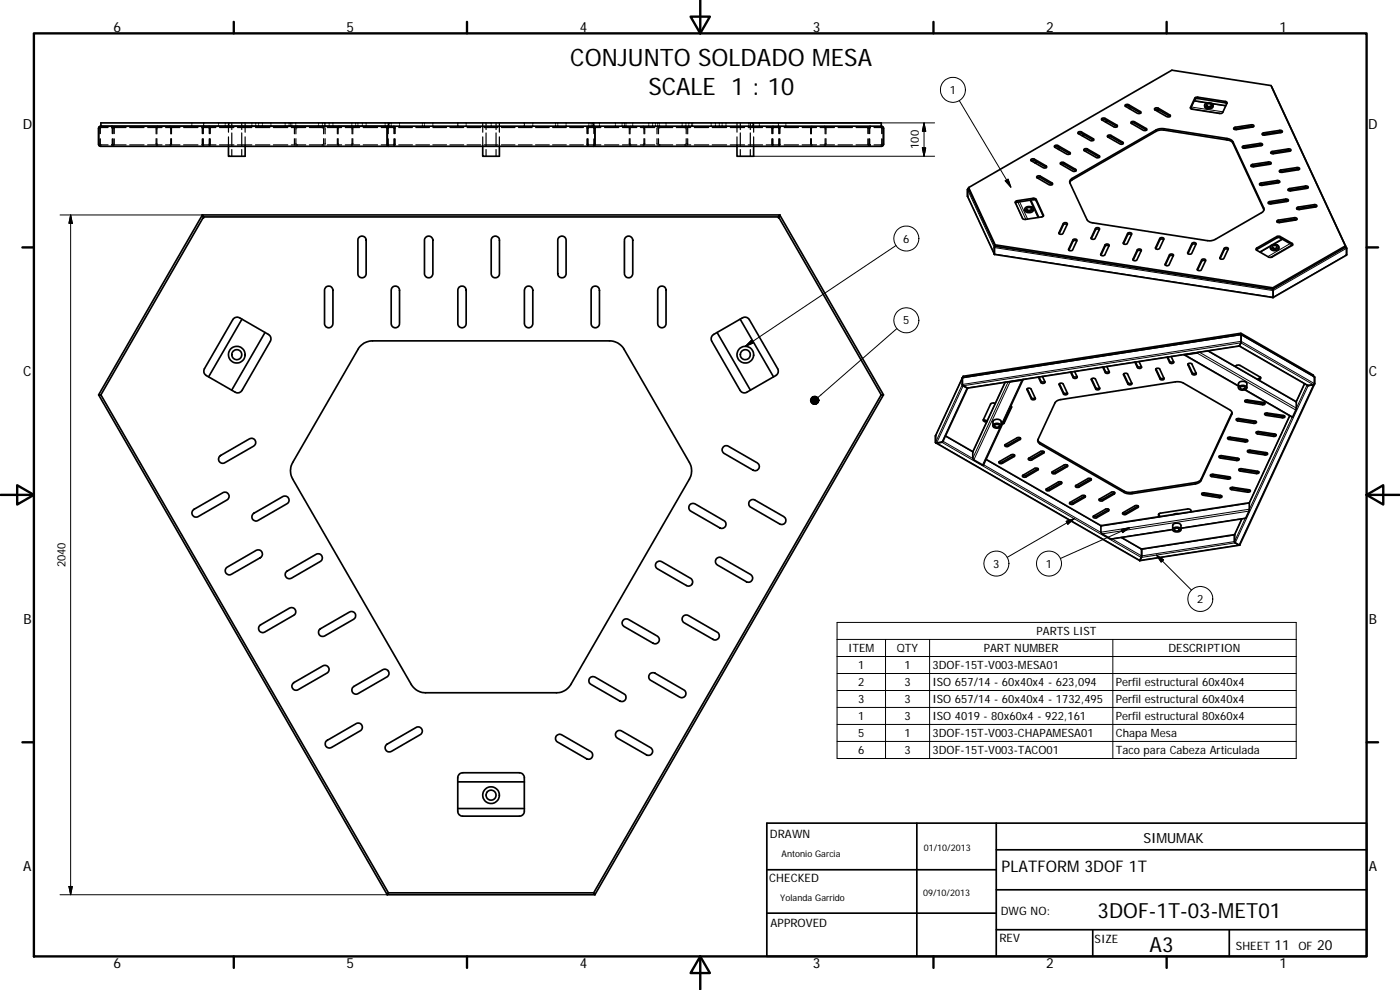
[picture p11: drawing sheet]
<svg xmlns="http://www.w3.org/2000/svg" width="420mm" height="297mm" viewBox="0 0 420 297" stroke-linecap="round" stroke-linejoin="round" font-family="sans-serif">
<defs><g id="words">
<g font-size="7.2">
<text x="171.2" y="19.8">CONJUNTO SOLDADO MESA</text>
<text x="194.6" y="28.4">SCALE 1 : 10</text>
</g>
<g font-size="6.3">
<text x="329.4" y="275.4">3DOF-1T-03-MET01</text>
<text x="345" y="285.6">A3</text>
</g>
<text font-size="4.8" x="300.6" y="261.7">PLATFORM 3DOF 1T</text>
<g font-size="4.2">
<text x="34" y="9.6">6</text>
<text x="104" y="9.6">5</text>
<text x="174" y="9.6">4</text>
<text x="244" y="9.6">3</text>
<text x="314" y="9.6">2</text>
<text x="384" y="9.6">1</text>
<text x="6.8" y="38.7">D</text>
<text x="410.6" y="38.7">D</text>
<text x="7" y="112.9">C</text>
<text x="410.8" y="112.9">C</text>
<text x="7" y="187.1">B</text>
<text x="410.8" y="187.1">B</text>
<text x="343.1" y="252.8">SIMUMAK</text>
<text x="7" y="261.3">A</text>
<text x="410.8" y="261.3">A</text>
<text x="382.5" y="285">11</text>
<text x="395.3" y="285">20</text>
<text x="34" y="290.4">6</text>
<text x="104" y="290.4">5</text>
<text x="174" y="290.4">4</text>
<text x="244" y="290.4">3</text>
<text x="314" y="290.4">2</text>
<text x="384" y="290.4">1</text>
</g>
<g font-size="3.5">
<text x="231.1" y="251.4">DRAWN</text>
<text x="230.9" y="264.6">CHECKED</text>
<text x="300.3" y="274.5">DWG NO:</text>
<text x="231.3" y="278.2">APPROVED</text>
<text x="299.9" y="282.6">REV</text>
<text x="328.5" y="283">SIZE</text>
<text x="370.9" y="285">SHEET</text>
<text x="389.7" y="285">OF</text>
</g>
<g font-size="3.4">
<text x="285" y="28.2">1</text>
<text x="275.7" y="44.7" transform="rotate(-90 275.7 44.7)">100</text>
<text x="271.1" y="72.9">6</text>
<text x="271.1" y="97.3">5</text>
<text x="19.6" y="170.2" transform="rotate(-90 19.6 170.2)">2040</text>
<text x="298.1" y="170.3">3</text>
<text x="313.9" y="170.3">1</text>
<text x="359.3" y="181">2</text>
<text x="311.1" y="190.6">PARTS LIST</text>
<text x="254.6" y="195.6">ITEM</text>
<text x="269.1" y="195.7">QTY</text>
<text x="295.2" y="195.6">PART NUMBER</text>
<text x="350.7" y="195.7">DESCRIPTION</text>
<text x="257.5" y="200.7">1</text>
<text x="271.4" y="200.7">1</text>
<text x="279.9" y="200.8">3DOF-15T-V003-MESA01</text>
<text x="257.5" y="205.9">2</text>
<text x="271.4" y="205.9">3</text>
<text x="279.9" y="205.9">ISO 657/14 - 60x40x4 - 623,094</text>
<text x="334.9" y="205.9">Perfil estructural 60x40x4</text>
<text x="257.5" y="211">3</text>
<text x="271.4" y="211">3</text>
<text x="279.9" y="211">ISO 657/14 - 60x40x4 - 1732,495</text>
<text x="334.9" y="211">Perfil estructural 60x40x4</text>
<text x="257.5" y="216.1">1</text>
<text x="257.5" y="221.1">5</text>
<text x="271.4" y="216.1">3</text>
<text x="271.4" y="221.2">1</text>
<text x="279.9" y="216.1">ISO 4019 - 80x60x4 - 922,161</text>
<text x="279.9" y="221.2">3DOF-15T-V003-CHAPAMESA01</text>
<text x="334.9" y="216.1">Perfil estructural 80x60x4</text>
<text x="334.9" y="221.2">Chapa Mesa</text>
<text x="257.5" y="226.3">6</text>
<text x="271.4" y="226.3">3</text>
<text x="279.9" y="226.3">3DOF-15T-V003-TACO01</text>
<text x="334.9" y="226.3">Taco para Cabeza Articulada</text>
</g>
<g font-size="2.7">
<text x="234.5" y="257.1">Antonio Garcia</text>
<text x="277.3" y="255.2">01/10/2013</text>
<text x="277" y="268.7">09/10/2013</text>
<text x="234.2" y="270.2">Yolanda Garrido</text>
</g>
</g></defs>
<g fill="none" stroke="#000" stroke-width=".36">
<path d="M30.1 38.4l-.1 1.7M32.4 38.3h-2.2M33.5 37.9l.3 .1M33.7 38.4v1.7M34.1 38.2l.1 1.9M37.8 38.3h-4.2M38.9 38.3h4.3M44.3 38.3h4.3M46.9 38.4v1.8M47.1 38.5v1.7M47.3 37.9l-.3 .2M47.3 38.3l-.1 .1"/>
<path d="M49.7 38.3h4.3M51 38.3l.2 .1M51 37.9l.3 .2M51.2 38.5v1.7M51.4 38.4l.1 1.8M55.1 38.3h4.3M57.6 36.9v.3M57.6 37.5v.4M60.5 38.3h4.3M60.8 38.2l-.1 1.9M61 38.4v1.7M61.1 37.5l-.2 .5"/>
<path d="M61.1 36.9v.3M61.1 38.3h-.1M61.1 37.5v.4M62.7 38.3h.1M62.7 37.9l.2 .1M62.8 38.4v1.7M63 38.2v1.9M65.6 36.9v.3M65.6 37.5v.4M65.9 38.3h4.3M67.6 36.9v.3M67.6 37.5v.4"/>
<path d="M68.6 36.9v2.8M68.8 36.9v.3M68.8 37.5v.4M69.6 36.9v2M69.6 39.9v4M71.3 38.3h4.3M72.5 36.9v2M72.5 39.9v4M73.6 36.9v2.8M75.6 36.9v.3M75.6 37.5v.4M76.7 38.3h4.3"/>
<path d="M76.7 36.9v.3M76.7 37.5v.4M77.6 36.9v.3M77.6 37.5v.4M78.7 36.9v.3M78.7 37.5v.4M81.3 36.9v.3M81.3 37.5v.4M82.1 38.3h4.3M85.6 36.9v.3M85.6 37.5v.4M86.8 36.9v.3"/>
<path d="M86.8 37.5v.4M87.2 36.9v.3M87.2 37.5v.4M87.4 38.3h4.3M87.6 36.9v.3M87.6 37.5v.4M88.5 38.2l-.1 2M88.8 36.9v.3M88.8 37.5v.4M88.9 38.5l-.1 1.7M89.3 38.3h-.2M89.3 37.9l-.5 .1"/>
<path d="M92.8 38.3h4.3M95.6 36.9v.3M95.6 37.5v.4M96.7 37.9l.4 .1M96.7 38.3h.2M96.8 36.9v.3M96.8 37.5v.4M97 38.5l.1 1.7M97.4 36.9v.3M97.4 37.5v.4M97.4 38.2l.2 2M97.6 36.9v.3"/>
<path d="M97.6 37.5v.4M98.2 38.3h4.3M98.8 36.9v.3M98.8 37.5v.4M99.9 36.9v.3M99.9 37.5v.4M101.3 38.4v1.8M101.5 38.5v1.7M101.7 38.3l-.1 .1M101.7 37.9l-.3 .2M103.6 38.3h4.3M105.4 37.9l.3 .2"/>
<path d="M105.4 38.3l.1 .1M105.6 36.9v.3M105.6 37.5v.4M105.6 38.5l.1 1.7M105.8 38.4l.1 1.8M106.7 36.9v.3M106.7 37.5v.4M107.4 36.9v.3M107.4 37.5v.4M108.7 36.9v.3M108.7 37.5v.4M109 38.3h4.3"/>
<path d="M109.9 36.9v.3M109.9 37.5v.4M114.4 38.3h4.2M115.6 36.9v.3M115.6 37.5v.4M116.5 38.4l-.1 1.7M116.6 38.3h-.1M116.7 36.9v.3M116.7 37.5v.4M117.4 36.9v.3M117.4 37.5v.4M118.2 37.9l.2 .1"/>
<path d="M118.2 38.3h.1M118.3 38.4v1.7M118.5 38.2v1.9M119.6 38.3h4.2M119.9 36.9v.3M119.9 37.5v.4M124.8 38.3h4.1M126.8 36.9v.3M126.8 37.5v.4M127.4 36.9v.3M127.4 37.5v.4M129.9 36.9v.3"/>
<path d="M129.9 37.5v.4M129.9 38.3h4.1M135 38.3h4.2M137.4 36.9v.3M137.4 37.5v.4M139.9 36.9v.3M139.9 37.5v.4M140.2 38.3h4.1M144.9 36.9v2.8M145.3 38.3h4.1M145.9 36.9v2M145.9 39.9v4"/>
<path d="M147.4 36.9v.3M147.4 37.5v.4M148.9 36.9v2M148.9 39.9v4M149.9 36.9v2.8M150.5 38.3h4M155.6 38.3h4.1M157.4 36.9v.3M157.4 37.5v.4M159.9 36.9v.3M159.9 37.5v.4M160.7 38.3h4.1"/>
<path d="M165.9 38.3h4.1M166.7 36.9v.3M166.7 37.5v.4M167.4 36.9v.3M167.4 37.5v.4M169.9 36.9v.3M169.9 37.5v.4M171 38.3h4.1M176.1 38.3h4.2M176.2 38.2v1.9M176.5 38.4l-.1 1.7M176.6 37.9l-.3 .1"/>
<path d="M176.6 38.3h-.1M176.7 36.9v.3M176.7 37.5v.4M177.4 36.9v.3M177.4 37.5v.4M177.9 36.9v.3M177.9 37.5v.4M178.2 38.3h.1M178.3 38.4v1.7M179.9 36.9v.3M179.9 37.5v.4M181.4 38.3h4.3"/>
<path d="M184.7 36.9v.3M184.7 37.5v.4M186.7 36.9v.3M186.7 37.5v.4M186.8 38.3h4.3M187.4 36.9v.3M187.4 37.5v.4M187.9 36.9v.3M187.9 37.5v.4M188.9 38.4v1.8M189.1 38.5v1.7M189.3 38.3l-.1 .1"/>
<path d="M189.3 37.9l-.3 .2M189.9 36.9v.3M189.9 37.5v.4M192.2 38.3h4.3M193 38.3l.2 .1M193 37.9l.3 .2M193.2 38.5l.1 1.7M193.4 38.4l.1 1.8M194.7 36.9v.3M194.7 37.5v.4M195.9 36.9v.3M195.9 37.5v.4"/>
<path d="M196.7 36.9v.3M196.7 37.5v.4M197.3 38.2l-.1 2M197.4 36.9v.3M197.4 37.5v.4M197.6 38.3h4.3M197.7 38.5l-.1 1.7M197.9 36.9v.3M197.9 37.5v.4M198.1 38.3h-.2M198.1 37.9l-.5 .1M199.9 36.9v.3"/>
<path d="M199.9 37.5v.4M203 38.3h4.3M204.7 36.9v.3M204.7 37.5v.4M205.5 37.9l.4 .1M205.5 38.3h.2M205.9 36.9v.3M205.9 37.5v.4M205.9 38.5v1.7M206.3 38.2l.1 2M206.7 36.9v.3M206.7 37.5v.4"/>
<path d="M207.6 36.9v.3M207.6 37.5v.4M207.9 36.9v.3M207.9 37.5v.4M208.4 38.3h4.3M213.4 36.9v.3M213.4 37.5v.4M213.8 38.3h4.3M214.7 36.9v.3M214.7 37.5v.4M215.9 36.9v.3M215.9 37.5v.4"/>
<path d="M216.7 36.9v.3M216.7 37.5v.4M217.9 36.9v.3M217.9 37.5v.4M219.2 38.3h4.3M221.2 36.9v2.8M222.2 36.9v2M222.2 39.9v4M224.5 38.3h4.4M224.7 36.9v.3M224.7 37.5v.4M225.2 36.9v2"/>
<path d="M225.2 39.9v4M225.9 36.9v.3M225.9 37.5v.4M226.2 36.9v2.8M227.9 36.9v.3M227.9 37.5v.4M229.9 38.3h4.4M231.7 38.2v1.9M231.9 38.4v1.7M232 38.3h.1M232 37.9l-.2 .1M233.6 37.5l.3 .5"/>
<path d="M233.6 36.9v.3M233.6 38.3h.1M233.8 38.4v1.7M233.9 38.2l.1 1.9M235.3 38.3h4.3M235.8 36.9v.3M235.8 37.5v.4M240.7 38.3h4.4M243.3 38.4v1.8M243.5 38.5v1.7M243.7 37.9l-.3 .2M243.7 38.3l-.1 .1"/>
<path d="M246.1 38.3h4.3M247.4 37.9l.3 .2M247.4 38.3l.2 .1M247.6 38.5v1.7M247.9 38.4v1.8M251.5 38.3h4.3M256.9 38.3h4.3M260.6 38.2l-.1 1.9M261 38.4v1.7M261.2 37.9l-.3 .1M261.2 38.3h-.1M262.3 38.3h2.3"/>
<path d="M264.6 38.4l.1 1.7M30 41.7l.1 1.7M30.2 43.5h2.2M33.6 43.5h4.2M33.7 41.7v1.7M33.8 43.8l-.3 .1M34.2 41.7l-.1 1.9M38.9 43.5h4.3M44.3 43.5h4.3M46.9 41.6v1.8M47 43.7l.3 .2M47.1 41.6v1.7"/>
<path d="M47.2 43.4l.1 .1M49.7 43.5h4.3M51.2 43.4l-.2 .1M51.2 41.6v1.7M51.3 43.7l-.3 .2M51.5 41.6l-.1 1.8M55.1 43.5h4.3M60.5 43.5h4.3M60.7 41.7l.1 1.8M60.9 43.8l.2 .1M61 41.7v1.6M61 43.4l.1 .1"/>
<path d="M62.8 43.4l-.1 .1M62.8 41.7v1.6M62.9 43.8l-.2 .1M63 41.7v1.8M65.9 43.5h4.3M68.6 41.1v2.8M69.6 44.9v2M71.3 43.5h4.3M72.5 44.9v2M73.6 41.1v2.8M76.7 43.5h4.3M82.1 43.5h4.3"/>
<path d="M87.4 43.5h4.3M88.4 41.6l.1 1.9M88.8 41.6l.1 1.7M88.8 43.8l.5 .1M89.1 43.4l.2 .1M92.8 43.5h4.3M96.9 43.4l-.2 .1M97.1 43.8l-.4 .1M97.1 41.6l-.1 1.7M97.6 41.6l-.2 1.9M98.2 43.5h4.3M101.3 41.6v1.8"/>
<path d="M101.4 43.7l.3 .2M101.5 41.6v1.7M101.6 43.4l.1 .1M103.6 43.5h4.3M105.5 43.4l-.1 .1M105.7 41.6l-.1 1.7M105.7 43.7l-.3 .2M105.9 41.6l-.1 1.8M109 43.5h4.3M114.4 43.5h4.2M116.4 41.7l.1 1.6M116.5 43.4l.1 .1"/>
<path d="M118.2 43.4v.1M118.3 41.7v1.6M118.4 43.8l-.2 .1M118.5 41.7v1.8M119.6 43.5h4.2M124.8 43.5h4.1M129.9 43.5h4.1M135 43.5h4.2M140.2 43.5h4.1M144.9 41.1v2.8M145.3 43.5h4.1M145.9 44.9v2"/>
<path d="M148.9 44.9v2M149.9 41.1v2.8M150.5 43.5h4M155.6 43.5h4.1M160.7 43.5h4.1M165.9 43.5h4.1M171 43.5h4.1M176.1 43.5h4.2M176.2 41.7v1.8M176.3 43.8l.3 .1M176.4 41.7l.1 1.6M176.5 43.4l.1 .1"/>
<path d="M178.3 43.4l-.1 .1M178.3 41.7v1.6M181.4 43.5h4.3M186.8 43.5h4.3M188.9 41.6v1.8M189 43.7l.3 .2M189.1 41.6v1.7M189.2 43.4l.1 .1M192.2 43.5h4.3M193.2 43.4l-.2 .1M193.3 41.6l-.1 1.7M193.3 43.7l-.3 .2"/>
<path d="M193.5 41.6l-.1 1.8M197.2 41.6l.1 1.9M197.6 43.5h4.3M197.6 41.6l.1 1.7M197.6 43.8l.5 .1M197.9 43.4l.2 .1M203 43.5h4.3M205.7 43.4l-.2 .1M205.9 43.8l-.4 .1M205.9 41.6v1.7M206.4 41.6l-.1 1.9M208.4 43.5h4.3"/>
<path d="M213.8 43.5h4.3M219.2 43.5h4.3M221.2 41.1v2.8M222.2 44.9v2M224.5 43.5h4.4M225.2 44.9v2M226.2 41.1v2.8M229.9 43.5h4.4M231.7 41.7v1.8M231.8 43.8l.2 .1M231.9 41.7v1.6M232 43.4v.1"/>
<path d="M233.7 43.4l-.1 .1M233.8 41.7v1.6M233.9 43.8l-.3 .1M234 41.7l-.1 1.8M235.3 43.5h4.3M240.7 43.5h4.4M243.3 41.6v1.8M243.4 43.7l.3 .2M243.5 41.6v1.7M243.6 43.4l.1 .1M246.1 43.5h4.3M247.6 43.4l-.2 .1"/>
<path d="M247.6 41.6v1.7M247.7 43.7l-.3 .2M247.9 41.6v1.8M251.5 43.5h4.3M256.9 43.5h4.3M260.5 41.7l.1 1.9M260.9 43.8l.3 .1M261 41.7v1.7M261.1 43.5h.1M264.6 43.5h-2.3M264.7 41.7l-.1 1.7"/>
</g>
<g fill="none" stroke="#000" stroke-width=".51">
<path d="M29.8 38.1l.5-.2h234.2l.4 .2 .2 .4v4.8l-.2 .4-.4 .2h-234.2l-.5-.2-.2-.4v-4.8zM116.6 36.9h-86.3v1h86.3M116.6 37.9l-.4 .6v4.9l.4 .5M178.2 36.9h86.3v1M178.2 36.9v1l.3 .6v4.8l-.3 .6M178.2 36.9h-61.6v1M323.6 39.6l.8-.1 3.7 2.1a.36 .36 0 0 1 .1 .5 .36 .36 0 0 1-.5 .1l-4-2.1zM330.7 36l.9-.1 3.6 2.1M330.7 35.6l.9-.1 3.6 2a.47 .47 0 0 1-.1 .7 .47 .47 0 0 1-.7-.1l-3.6-2.1-.2-.2zM332.3 36.3l-.5 .4M337.7 31.5l1-.1 3.6 2.1a.57 .57 0 0 1-.3 .6 .57 .57 0 0 1-.7-.1l-3.5-2.1zM337.7 31.9l1-.1 3.6 2.1"/>
<path d="M339.4 32.3l-.5 .3M339.5 36.6l.8-.1 3.8 2.2a.57 .57 0 0 1-.3 .5 .57 .57 0 0 1-.7-.1l-3.6-2.1zM339.5 37l.8-.1 3.8 2.1M346.5 32.6l.4-.2h.6l3.6 2.1a.46 .46 0 0 1-.1 .6 .46 .46 0 0 1-.7 0l-3.6-2.1zM346.6 32.9l.8-.1 3.7 2.1M346.6 32.9l1.5 .2M358.4 30.2l4 .7M358.6 29.4l.7-.3 8.6 1.4 .3 .3-1.2 2.9-.4 .3-9-1.3-.4-.3zM361.5 31.5a1.34 1.34 0 0 0 .9 1.2 1.34 1.34 0 0 0 1.4-.3l.2-.9M361.7 31.2a1.48 1.48 0 0 1 2.3 .4 1.47 1.47 0 0 1-2.5-.1zM362.1 31.4l.1-.1a.72 .72 0 0 1 .8-.2 .72 .72 0 0 1 .4 .6 .79 .79 0 0 1-.8 .3 .79 .79 0 0 1-.5-.6zM363.7 31.1l4.2 .6"/>
<path d="M368.2 31.1l-.5-.3-8.8-1.2-.3 .3-1.3 2.6M370.3 38.4l5.2-1a.41 .41 0 0 1 .6 .1 .41 .41 0 0 1 0 .5l-5.1 .9a.48 .48 0 0 1-.5 0 .48 .48 0 0 1-.2-.5zM376.2 38l-.7-.2-5.1 .9M381.6 26.1h.1M384.7 39.6l-.6-.1-5.2 .9M68.6 43.9v3h5v-3M144.9 43.9v3h5v-3M221.2 43.9v3h5v-3M290.7 56.7l-.3 .2v2l8 17.4M290.7 56.6l-.3 .1M290.7 56.3l8 17.2M290.7 56.3l61-35.2 29.8 4.6 22.6 48.7"/>
<path d="M290.7 56.3v.4M290.7 56.7l8 17.2M309.5 47.8h.9l3.6 2a.48 .48 0 0 1-.1 .7 .48 .48 0 0 1-.7-.1l-3.8-2.2zM309.5 48.2h.9l3.6 2.1M311.1 48.6l-.5 .3M311.2 53.3h1l3.6 2.1M311.2 52.9h1l3.6 2.1a.57 .57 0 0 1-.3 .6 .57 .57 0 0 1-.7-.2l-3.5-2-.2-.3zM316.5 43.8l.8-.2 3.8 2.2a.57 .57 0 0 1-.3 .6 .57 .57 0 0 1-.7-.2l-3.5-2zM316.5 44.2l.5-.2 .5 .1 3.6 2.1M318.2 44.5l-.5 .3M318.3 48.8h.9l3.7 2.1a.57 .57 0 0 1-.3 .6 .57 .57 0 0 1-.7-.2l-3.6-2.1zM318.3 49.2h.9l3.7 2.1"/>
<path d="M321 54.8l.8-.8 25.1-14.6 1.3-.4h1.1l19.3 3 1.1 .6 9.6 20.4M321.3 53.9l25.6-14.9 1-.3 1.4-.1 19 3 1.2 .4 .5 .6 9.4 20.3-.8 .9-13.9 8-1.3 .4-35.8-5.4-1.1-.5-.3-.5-5.1-10.9-.1-.4zM323.6 40l.8-.1 3.8 2.2M325.3 44.8l.9-.2 3.7 2.1a.47 .47 0 0 1-.1 .7 .47 .47 0 0 1-.7-.1l-3.7-2.1zM325.3 40.4l-.5 .3M325.4 45.2l.9-.1 3.6 2.1M332.4 41.1l1-.1 3.6 2.1M332.5 40.6h.8l3.6 2.1a.46 .46 0 0 1 0 .6 .46 .46 0 0 1-.7-.1l-3.7-2.1-.2-.2zM372.9 43.9l5.2-.9a.43 .43 0 0 1 .6 0 .43 .43 0 0 1 0 .6l-5.1 .8a.46 .46 0 0 1-.5 0 .46 .46 0 0 1-.2-.5zM375.5 49.5l5.2-.9a.42 .42 0 0 1 .7 .1 .42 .42 0 0 1-.4 .6l-4.8 .7a.5 .5 0 0 1-.5 0 .5 .5 0 0 1-.2-.5zM378 55.1l5.3-.9a.44 .44 0 0 1 .6 0 .44 .44 0 0 1 0 .6l-5.1 .8a.49 .49 0 0 1-.5 0 .49 .49 0 0 1-.3-.5zM378.8 43.6l-.7-.2-5.2 .9"/>
<path d="M378.9 40l5.2-.9a.43 .43 0 0 1 .5 0 .43 .43 0 0 1 .1 .6l-5.2 .8a.45 .45 0 0 1-.5 0 .45 .45 0 0 1-.1-.5zM381.4 49.1l-.7-.1-5.2 .9M381.4 45.6l5.3-.9a.42 .42 0 0 1 .5 0 .42 .42 0 0 1 .1 .6l-5.1 .8a.48 .48 0 0 1-.6 0 .48 .48 0 0 1-.2-.5zM384 54.7l-.5-.2-5.4 1M384 51.2l5.3-.9a.41 .41 0 0 1 .5 0 .41 .41 0 0 1 .1 .5l-5.2 .9a.48 .48 0 0 1-.5 0 .48 .48 0 0 1-.2-.5zM386.7 56.7l5.1-.9a.45 .45 0 0 1 .6 0 .45 .45 0 0 1 .1 .6l-5.2 .9a.44 .44 0 0 1-.5-.1 .44 .44 0 0 1-.1-.5zM387.3 45.2l-.6-.1-5.2 .9M389.9 50.8l-.6-.1-5.2 .9M392.5 56.4l-.7-.2-5.2 .9M60.7 64.5l.4 .6zM60.7 64.5l-31.1 54h.7h-.7l86.6 150 .4-.6M60.7 64.5h173.3"/>
<path d="M107.6 71.4a1.26 1.26 0 0 1 1.4-.5 1.26 1.26 0 0 1 .9 1.2v10a1.24 1.24 0 0 1-1.3 1.2 1.24 1.24 0 0 1-1.2-1.2v-10zM127.6 71.4a1.26 1.26 0 0 1 1.4-.5 1.26 1.26 0 0 1 .9 1.2v10a1.26 1.26 0 0 1-1.2 1.2 1.26 1.26 0 0 1-1.3-1.2v-10zM147.8 71.2a1.24 1.24 0 0 1 1.3-.3 1.24 1.24 0 0 1 .8 1.2v10a1.24 1.24 0 0 1-1.2 1.2 1.24 1.24 0 0 1-1.3-1.2v-10zM167.8 71.2a1.26 1.26 0 0 1 1.3-.2 1.26 1.26 0 0 1 .8 1.1v10a1.25 1.25 0 0 1-1.3 1.2 1.25 1.25 0 0 1-1.2-1.2v-10zM187.8 71.2a1.24 1.24 0 0 1 1.4-.3 1.24 1.24 0 0 1 .7 1.2v10a1.25 1.25 0 0 1-1.3 1.2 1.25 1.25 0 0 1-1.2-1.2v-10zM234 64.5l31.1 54h-.6h.6l-86.6 150-.3-.6M234 64.5l-.4 .6zM298.7 73.9l-.3 .4 .1 2 83.5 13M298.7 73.5l83.3 12.9M298.7 73.5v.4M298.7 73.9l83.3 12.9M304.7 60.9l5.9-.9 .4 .2 2.1 4.7"/>
<path d="M304.8 60.5l5.3-1 .7 .1 2.3 5.2-.5 .3-5 .7-.5-.1-2.4-5zM307.6 62.7a1.33 1.33 0 0 0 .8 1.1 1.33 1.33 0 0 0 1.4-.3l.3-.8M307.7 62.4a1.52 1.52 0 0 1 2.4 .3 1.4 1.4 0 0 1-1.3 .7 1.4 1.4 0 0 1-1.2-.9zM308.2 62.5a.66 .66 0 0 1 .8-.3 .66 .66 0 0 1 .4 .8 .69 .69 0 0 1-.8 .2 .69 .69 0 0 1-.4-.7zM309.3 60l2.5 5.2M319.2 67l.1-.1a.64 .64 0 0 1 1 .3l-1.5 3a.67 .67 0 0 1-1-.4zM320.2 67.4a.84 .84 0 0 0-1.1 .1l-1.2 2.6M322.1 71.9l.2-.1a.58 .58 0 0 1 .9 .4l-1.5 3a.66 .66 0 0 1-1-.4zM323.1 72.3a.84 .84 0 0 0-1.1 .1l-1.2 2.7M328.8 68.5l.3-.2a.57 .57 0 0 1 .9 .4l-1.5 3a.64 .64 0 0 1-1-.3zM329.9 68.9l-.4-.2-.7 .2-1.3 2.7M331.6 73.5l.1-.1a.67 .67 0 0 1 1.2 .3l-1.5 2.9a.64 .64 0 0 1-1-.3z"/>
<path d="M332.8 73.8l-.5-.2-.6 .2-1.3 2.8M338.4 70l.4-.2a.57 .57 0 0 1 .8 .5l-1.5 2.9a.63 .63 0 0 1-1-.4zM339.6 70.4l-.5-.2-.6 .2-1.3 2.7M341.4 74.9l.1-.1a.64 .64 0 0 1 1 .4l-1.3 2.8a.65 .65 0 0 1-.7 .3 .65 .65 0 0 1-.5-.5zM342.5 75.3a.84 .84 0 0 0-1.2 .1l-1.2 2.6M348.2 71.4h.1a.67 .67 0 0 1 1 .3l-1.3 2.8-.3 .2a.59 .59 0 0 1-.9-.4zM349.2 71.9l-.6-.2-.5 .2-1.2 2.7M351.1 76.4v-.1a.65 .65 0 0 1 1.1 .3l-1.3 2.8a.66 .66 0 0 1-.7 .3 .66 .66 0 0 1-.5-.4zM352.1 76.8a.84 .84 0 0 0-1.1 .1l-1.3 2.6M357.8 72.9h.1a.64 .64 0 0 1 1.1 .3l-1.3 2.8-.4 .2a.59 .59 0 0 1-.9-.4zM358.9 73.3a.84 .84 0 0 0-1.2 .1l-1.2 2.7M360.8 77.8l.2-.1a.61 .61 0 0 1 .9 .4l-1.4 2.8-.3 .3a.57 .57 0 0 1-.9-.4z"/>
<path d="M361.8 78.3l-.5-.2-.6 .2-1.3 2.7M367.5 74.4l.2-.1a.56 .56 0 0 1 .9 .4l-1.5 3a.68 .68 0 0 1-1-.4zM368.5 74.8a.84 .84 0 0 0-1.1 .2l-1.2 2.6M377 74.5l6.5-3.6h.6l3.9 2.4-.2 .3-6.4 3.6h-.6l-3.6-2.1zM380.7 60.7l5.2-1a.44 .44 0 0 1 .5 .1 .44 .44 0 0 1 .1 .5l-5.1 .9a.48 .48 0 0 1-.6 0 .48 .48 0 0 1-.1-.5zM381.3 74.1a1.33 1.33 0 0 0 .8 1.1 1.33 1.33 0 0 0 1.4-.3l.3-.8M381.5 73.7a1.44 1.44 0 0 1 2.3 .4 1.47 1.47 0 0 1-2.5 0zM381.8 74a.76 .76 0 0 1 .8-.4 .76 .76 0 0 1 .6 .7 .8 .8 0 0 1-.8 .2 .8 .8 0 0 1-.6-.5zM383.2 66.3l5.3-1a.42 .42 0 0 1 .7 .1 .42 .42 0 0 1-.4 .6l-4.8 .8a.49 .49 0 0 1-.6 0 .49 .49 0 0 1-.2-.5zM384.8 71.7l-6.7 3.9M386.6 60.3l-.7-.2-5.2 .9M387.9 73.5l-3.8-2.2h-.8l-6.3 3.7"/>
<path d="M389.2 65.8l-.7-.1-5.2 .9M389.2 62.4l5.2-1a.42 .42 0 0 1 .7 .1 .42 .42 0 0 1-.4 .6l-4.8 .8a.5 .5 0 0 1-.5-.1 .5 .5 0 0 1-.2-.4zM395.1 62l-.5-.2-5.4 .9M403.8 74.2l.3 .3-.1 2.1-21.9 12.7M403.8 74.2l-21.8 12.6M403.8 74.2v-.4l-21.8 12.6v.4M70 95.7l1-.5 .9 .2 8.7 5a1.51 1.51 0 0 1 .5 2l-8.5 14.7a1.48 1.48 0 0 1-2 .6l-8.7-5a1.49 1.49 0 0 1-.5-2.1zM72.6 95.8l-10 17.3M79.5 99.8l-10 17.3M97.8 86.1a1.27 1.27 0 0 1 1.4-.2 1.27 1.27 0 0 1 .7 1.2v10a1.26 1.26 0 0 1-1.2 1.2 1.26 1.26 0 0 1-1.3-1.2v-10zM117.8 86.1a1.25 1.25 0 0 1 1.4-.2 1.25 1.25 0 0 1 .7 1.2v10a1.25 1.25 0 0 1-1.3 1.2 1.25 1.25 0 0 1-1.2-1.2v-10zM137.8 86.1a1.26 1.26 0 0 1 1.4-.2 1.26 1.26 0 0 1 .7 1.2v10a1.25 1.25 0 0 1-1.2 1.2 1.25 1.25 0 0 1-1.3-1.2v-10z"/>
<path d="M157.8 86.1a1.25 1.25 0 0 1 1.4-.2 1.25 1.25 0 0 1 .7 1.2v10a1.26 1.26 0 0 1-1.3 1.2 1.26 1.26 0 0 1-1.2-1.2v-10zM177.8 86.1a1.26 1.26 0 0 1 1.4-.2 1.26 1.26 0 0 1 .7 1.2v10a1.25 1.25 0 0 1-1.2 1.2 1.25 1.25 0 0 1-1.3-1.2v-10zM197.8 86.1a1.25 1.25 0 0 1 1.4-.2 1.25 1.25 0 0 1 .7 1.2v10a1.25 1.25 0 0 1-1.3 1.2 1.25 1.25 0 0 1-1.2-1.2v-10zM215.2 99.8l10 17.3M222.1 95.8l10 17.3M372.4 100l-83.3 12.9M382 86.8v2.5M108.1 103.9a5.2 5.2 0 0 1 3.7-1.6h71.2a4.9 4.9 0 0 1 4.3 2.5l19.6 33.9a5 5 0 0 1 0 5.1l-35.6 61.6a4.9 4.9 0 0 1-4.3 2.5h-39.2a4.9 4.9 0 0 1-4.4-2.5l-35.5-61.6a5 5 0 0 1 0-5.1zM213.9 100.5l8.9-5.1a1.56 1.56 0 0 1 2.1 .5l8.5 14.7a1.49 1.49 0 0 1-.6 2.1l-8.6 5a1.48 1.48 0 0 1-2.1-.6l-8.5-14.7-.1-1.1zM289.1 112.9l-8.3 17.8v2l.2 .2 2-.4 7.4-16.1M289.1 112.9v.3M307 113.9l-4.2 .6"/>
<path d="M307.1 113.9l-12.1 25.7-2.9-1.8-.2-2.2 9.8-20.9M308.3 116.6l1.3 2.8 .4 .1 .7-.1M308.3 116.6l.6-.1 .4 .1 1.4 2.9a.66 .66 0 0 1-.5 .5 .66 .66 0 0 1-.7-.3l-1.3-2.8zM311.8 113.1l.8 1.5 .9-.2M312.9 113l.7 1.6a.7 .7 0 0 1-.5 .5 .7 .7 0 0 1-.7-.3l-.8-1.6M317.9 115.1l1.3 2.8 .7 .1 .4-.1M318 115.1l.6-.1 .4 .1 1.4 2.9a.68 .68 0 0 1-1.2 .2l-1.3-2.8zM321.5 111.6l.6 1.3a.84 .84 0 0 0 1.1 0M322.5 111.5l.8 1.6a.67 .67 0 0 1-.6 .5 .67 .67 0 0 1-.6-.3l-.8-1.6M327.5 113.7l.6-.2 .6 .2 1.3 2.8a.67 .67 0 0 1-.5 .5 .67 .67 0 0 1-.7-.3zM327.6 113.6l1.3 2.8 .6 .2 .5-.2M331.1 110.1l.6 1.3a.84 .84 0 0 0 1.2 0"/>
<path d="M332.2 110l.7 1.6a.68 .68 0 0 1-.5 .5 .68 .68 0 0 1-.7-.3l-.7-1.6M337.2 112.2l.5-.2 .6 .1 1.4 2.9a.67 .67 0 0 1-.6 .5 .67 .67 0 0 1-.6-.3zM337.3 112.2l1.2 2.6a.84 .84 0 0 0 1.1 .1M340.8 108.6l.6 1.4 .7 .1 .4-.1M341.8 108.5l.8 1.6a.68 .68 0 0 1-.6 .5 .68 .68 0 0 1-.6-.3l-.8-1.7M346.9 110.7l1.3 2.6a.84 .84 0 0 0 1.1 .1M346.9 110.6l.7-.1 .5 .2 1.2 2.8a.65 .65 0 0 1-.5 .5 .65 .65 0 0 1-.6-.3l-1.4-2.9zM350.5 107.1l.6 1.4 .5 .1 .6-.1M351.5 107l.7 1.6a.68 .68 0 0 1-.5 .5 .68 .68 0 0 1-.7-.3l-.7-1.6M356.6 109.2l1.2 2.6a.84 .84 0 0 0 1.2 .1M356.6 109.1l.6-.1 .5 .2 1.3 2.8a.67 .67 0 0 1-.5 .5 .67 .67 0 0 1-.7-.3l-1.3-2.9zM359.6 105.7l-4.3 .7 16.4 9.4"/>
<path d="M362.6 105.3l26.4 15.2v2.2l-1.1 2.4-14.3-8.1M370.7 109.9l.7-.4 .8 .1 6.1 3.6 .1 .3-.7 .5M371.7 116.4v-1.3a1.46 1.46 0 0 1 2.5 0v1.3M371.9 116a1.53 1.53 0 0 1 2.3 .4 1.41 1.41 0 0 1-2.5-.2zM371.9 103.8l20.5 11.8 2-.3 .1-2.1M372.2 116.2l.1-.1a.8 .8 0 0 1 1.4 .4 .8 .8 0 0 1-.8 .3 .8 .8 0 0 1-.7-.6zM372.4 100.4v-.4l21.8 12.6v.3M372.5 100.4l-83.6 12.9-.1 2.1 .3 .3 1.3 .8 81.5-12.7M372.5 100.4l21.9 12.6M372.5 100.4v2.1l-.6 1.3M378.3 113.2l-.9 .6M391.5 115.1l-2.5 5.4"/>
<path d="M394.4 113l.1 .2M394.5 115.2l-22.5 48.4-1.5-.9v-2.2l2.2-4.8M66 136.8l8.9-5.1a1.26 1.26 0 0 1 1.7 .4 1.26 1.26 0 0 1-.5 1.8l-8.6 4.9a1.25 1.25 0 0 1-1.7-.3 1.25 1.25 0 0 1 .2-1.7zM217.1 134l.5-.2h.8l8.9 5.1a1.27 1.27 0 0 1 .4 1.7 1.27 1.27 0 0 1-1.7 .5l-8.7-5a1.23 1.23 0 0 1-.2-2.1zM280.9 132.9l61.1 35.3M283.8 130.8l8.2 4.7M295.1 125.9l1.2 .3M295.9 137.8l34.5 19.9M298 127.8v-1.3a1.42 1.42 0 0 1 2.5 0v1.3M298.2 127.4a1.51 1.51 0 0 1 2.3 .4 1.4 1.4 0 0 1-2.5-.1zM298.5 127.6a.74 .74 0 0 1 .9-.3 .74 .74 0 0 1 .5 .7 .77 .77 0 0 1-.8 .2 .77 .77 0 0 1-.6-.6zM298.7 121l-.9-.1-.5 .3-2.2 4.8 .2 .4 .8 .2"/>
<path d="M299.8 138.6l3.7-2.1a.51 .51 0 0 1 .7-.2 .51 .51 0 0 1 .2 .7l-3.7 2.1a.53 .53 0 0 1-.6 0 .53 .53 0 0 1-.3-.5zM301.6 133.5l3.7-2.1a.5 .5 0 0 1 .6-.2 .5 .5 0 0 1 .2 .7l-3.5 2a.58 .58 0 0 1-.7 .1 .58 .58 0 0 1-.3-.5zM303.4 121.8l.2 .4-2.2 4.7-.6 .4M303.5 121.9l-2.1 4.6-.3 .3M304.5 136.5l-3.7 2.1h-.9M306.2 131.4l-3.7 2.2-.8-.1M308.7 137.6l3.8-2.2a.46 .46 0 0 1 .6-.1 .46 .46 0 0 1 .1 .6l-3.7 2.1a.53 .53 0 0 1-.6 .1 .53 .53 0 0 1-.2-.5zM313.2 135.5l-3.5 2.1-1-.1M313.3 135.5h-.1M316.7 120.7l.7-.5 1-.3 35.5-5.3 1.2 .3 13.9 8 .6 .6 .1 .6-9.2 20.1-.6 .6-1.2 .4-19.7 3-1.7-.5-25.6-14.8-.2-.4v-.7zM320.3 139.6l-3.7 2.1-.8-.1M365.9 136.9l.7-.2 4.8 .8a.36 .36 0 0 1 .5 .3 .36 .36 0 0 1-.4 .4l-5.4-.8z"/>
<path d="M365.9 136.9l5.4 .9 .5-.2M368.5 131.3l5.2 .9 .7-.1M368.5 131.3l.5-.2 5.2 .9a.33 .33 0 0 1 .3 .4 .33 .33 0 0 1-.5 .2l-5.3-.8-.3-.2zM369.7 123.8l-9.2 20-.6 .5-1.2 .5-18.9 2.9h-1.5l-1-.4-25.1-14.5-.7-.8M371 125.8l.8-.2 4.8 .7a.35 .35 0 0 1 .5 .4 .35 .35 0 0 1-.5 .3l-5.2-.7-.3-.2zM371.1 125.7l5.2 .9 .7-.1M373.6 120.2l.6-.2 5.2 .8a.33 .33 0 0 1 .2 .4 .33 .33 0 0 1-.4 .2l-5.2-.7-.4-.2zM373.7 120.1l5.2 .9 .6-.1M374.4 135.3l.6-.3 5 .8a.39 .39 0 0 1 .4 .5 .39 .39 0 0 1-.6 .2l-5-.7-.4-.2zM374.5 135.2l5.3 .9 .5-.1M377 129.7l.7-.2 4.9 .7a.43 .43 0 0 1 .4 .6 .43 .43 0 0 1-.8 .1l-4.8-.7-.4-.2zM377.1 129.6l5.1 .9 .7-.1"/>
<path d="M379.6 124.1l.5-.2 5.4 .9a.46 .46 0 0 1-.1 .5 .46 .46 0 0 1-.6 0l-4.8-.7-.5-.3zM379.7 124.1l5.1 .8 .7-.1M387.1 124.7l-12.2 26.2M58 153l8.9-5.2a1.25 1.25 0 0 1 1.7 .5 1.25 1.25 0 0 1-.5 1.7l-8.6 5a1.25 1.25 0 0 1-1.7-.4 1.25 1.25 0 0 1 .2-1.6zM76 154.1l8.9-5.1a1.25 1.25 0 0 1 1.7 .5 1.25 1.25 0 0 1-.5 1.7l-8.6 4.9a1.25 1.25 0 0 1-1.7-.3 1.25 1.25 0 0 1 .2-1.7zM207.1 151.4l.7-.4 .8 .2 8.6 5a1.25 1.25 0 0 1 .5 1.7 1.25 1.25 0 0 1-1.7 .5l-8.7-5a1.26 1.26 0 0 1-.2-2zM224.9 150.4l.7-.5h.7l9 5.1a1.27 1.27 0 0 1 .4 1.7 1.27 1.27 0 0 1-1.7 .5l-8.6-5a1.27 1.27 0 0 1-.5-1.8zM306.9 142.7l3.8-2.2a.46 .46 0 0 1 .6-.1 .46 .46 0 0 1 .1 .6l-3.6 2.2a.53 .53 0 0 1-.6 0 .53 .53 0 0 1-.3-.5zM311.5 140.6l-3.6 2.1-1-.1M314 146.7l3.7-2.1a.54 .54 0 0 1 .6-.1 .54 .54 0 0 1 .3 .6l-3.7 2.1a.56 .56 0 0 1-.6 .1 .56 .56 0 0 1-.3-.6zM315.8 141.5l3.7-2a.52 .52 0 0 1 .6-.1 .52 .52 0 0 1 .3 .6l-3.8 2.1a.47 .47 0 0 1-.7 .1 .47 .47 0 0 1-.1-.7zM318.6 144.7l-3.8 2.1-.8-.1"/>
<path d="M321 150.8l3.7-2.1a.51 .51 0 0 1 .7-.1 .51 .51 0 0 1 .2 .6l-3.7 2.1a.55 .55 0 0 1-.6 0 .55 .55 0 0 1-.3-.5zM322.8 145.7l3.8-2.2a.48 .48 0 0 1 .7 0 .48 .48 0 0 1 .1 .6l-3.6 2.1a.57 .57 0 0 1-.7 .1 .57 .57 0 0 1-.3-.6zM325.7 148.8l-3.7 2.1-.9-.1M327.4 143.7l-3.7 2.1-.8-.1M328.1 154.9l3.8-2.2a.47 .47 0 0 1 .7-.1 .47 .47 0 0 1 0 .7l-3.6 2.1a.54 .54 0 0 1-.6 0 .54 .54 0 0 1-.3-.5zM329.9 149.8l3.6-2.1a.51 .51 0 0 1 .7-.2 .51 .51 0 0 1 .2 .7l-3.7 2.1a.53 .53 0 0 1-.5 0 .53 .53 0 0 1-.3-.5zM332.6 152.9l-3.5 2h-1M332.7 152.8l-.1 .1M334.5 147.7l-3.6 2.1h-1M337 153.9l3.7-2.2a.54 .54 0 0 1 .6 0 .54 .54 0 0 1 .3 .5l-3.8 2.2a.53 .53 0 0 1-.6 0 .53 .53 0 0 1-.2-.5zM341.6 151.8l-3.7 2.1h-.9M347.8 154.2l.3 .8"/>
<path d="M352.1 158.6a1.41 1.41 0 0 1 2.3 .4 1.47 1.47 0 0 1-2.5-.2zM352.5 158.7a.77 .77 0 0 1 .8-.3 .77 .77 0 0 1 .6 .7l-.2 .1a.69 .69 0 0 1-.7 .1 .69 .69 0 0 1-.5-.6zM353.6 154.1l-1.3 .2M357.6 153.5l-.4-.7-.6-.1-8.4 1.3-.5 .3 .2 .7M360.7 148.1l.7-.2 4.9 .7a.4 .4 0 0 1 .4 .5 .4 .4 0 0 1-.6 .3l-5-.8-.3-.1zM360.8 148l5.3 .9 .5-.1M363.3 142.5l.5-.2 5.1 .7a.39 .39 0 0 1 .4 .5 .39 .39 0 0 1-.6 .3l-5.2-.8zM363.3 142.4l5.2 1 .7-.2M369.3 146.3l5.2 .9 .6-.1M369.3 146.3l.7-.1 4.8 .8a.39 .39 0 0 1 .4 .4 .39 .39 0 0 1-.6 .3l-5.1-.8-.3-.3zM371.8 140.8l.8-.2 4.8 .8a.39 .39 0 0 1 .4 .5 .39 .39 0 0 1-.6 .2l-5-.7-.4-.3zM371.9 140.8l5.2 .9 .7-.2"/>
<path d="M374.9 150.9v2.1l-1.1 2.5-19.4 3M374.9 150.9l-44.4 6.8-.1 2 .3 .5 2.8 1.5 18.4-2.8v-1.2a1.44 1.44 0 0 1 2.5 0v1.2M68 170.3l8.9-5.2a1.26 1.26 0 0 1 1.7 .5 1.26 1.26 0 0 1-.5 1.7l-8.6 5a1.25 1.25 0 0 1-1.7-.3 1.25 1.25 0 0 1 .2-1.7zM86 171.5l8.9-5.2a1.25 1.25 0 0 1 1.7 .5 1.25 1.25 0 0 1-.5 1.7l-8.6 5a1.26 1.26 0 0 1-1.7-.4 1.26 1.26 0 0 1 .2-1.6zM197.1 168.7l.7-.3 .8 .1 8.7 5a1.25 1.25 0 0 1 .4 1.7 1.25 1.25 0 0 1-1.7 .5l-8.7-5a1.24 1.24 0 0 1-.2-2zM215 167.7l.6-.4h.8l8.8 5.1a1.26 1.26 0 0 1 .5 1.7 1.26 1.26 0 0 1-1.7 .4l-8.7-5a1.24 1.24 0 0 1-.3-1.8zM336.6 161.3l6 3.4M342.6 164.7v2.3l-.6 1.2M370.5 160.4l-27.9 4.3M372 163.6l-29.9 4.6M78 187.6l8.9-5.1a1.25 1.25 0 0 1 1.7 .4 1.25 1.25 0 0 1-.5 1.7l-8.6 5a1.25 1.25 0 0 1-1.7-.3 1.25 1.25 0 0 1 .2-1.7zM95.8 189l9.1-5.4a1.25 1.25 0 0 1 1.7 .5 1.25 1.25 0 0 1-.5 1.7l-8.6 5a1.26 1.26 0 0 1-1.6-.2 1.26 1.26 0 0 1-.1-1.6z"/>
<path d="M187.1 186l.7-.3 .8 .1 8.6 5a1.25 1.25 0 0 1 .5 1.7 1.25 1.25 0 0 1-1.7 .5l-8.7-5a1.21 1.21 0 0 1-.2-2zM205.1 184.8l.7-.3 .8 .2 8.6 5a1.25 1.25 0 0 1 .5 1.7 1.25 1.25 0 0 1-1.7 .4l-8.7-4.9a1.28 1.28 0 0 1-.2-2.1zM88 204.9l8.9-5.1a1.25 1.25 0 0 1 1.7 .5 1.25 1.25 0 0 1-.5 1.7l-8.6 4.9a1.25 1.25 0 0 1-1.7-.3 1.25 1.25 0 0 1 .2-1.7zM105.8 206.3l9.1-5.3a1.25 1.25 0 0 1 1.7 .4 1.25 1.25 0 0 1-.5 1.7l-8.6 5a1.25 1.25 0 0 1-1.6-.2 1.25 1.25 0 0 1-.1-1.6zM176.9 203.5l.9-.5 .8 .2 8.6 5a1.24 1.24 0 0 1 .5 1.7 1.24 1.24 0 0 1-1.7 .4l-8.7-5a1.27 1.27 0 0 1-.4-1.8zM184.9 219.7l.7-.5h.7l8.9 5.1a1.24 1.24 0 0 1 .5 1.7 1.24 1.24 0 0 1-1.7 .5l-8.7-5a1.26 1.26 0 0 1-.4-1.8zM195.1 202.1l.7-.3 .8 .2 8.6 5a1.25 1.25 0 0 1 .5 1.7 1.25 1.25 0 0 1-1.7 .5l-8.7-5a1.24 1.24 0 0 1-.2-2.1zM97.8 222.4l9.1-5.3a1.24 1.24 0 0 1 1.7 .5 1.24 1.24 0 0 1-.5 1.7l-8.6 5a1.27 1.27 0 0 1-1.6-.3 1.27 1.27 0 0 1-.1-1.6zM116 223.4l8.9-5.1a1.25 1.25 0 0 1 1.7 .4 1.25 1.25 0 0 1-.5 1.7l-8.6 5a1.27 1.27 0 0 1-1.7-.3 1.27 1.27 0 0 1 .2-1.7zM137.4 234.6h20M137.8 232.3l1.1-.4h17a1.52 1.52 0 0 1 1.5 1.5v10a1.48 1.48 0 0 1-1.5 1.5h-17a1.48 1.48 0 0 1-1.5-1.5v-10zM167.1 220.6l.7-.3 .8 .2 8.7 5a1.25 1.25 0 0 1 .4 1.7 1.25 1.25 0 0 1-1.7 .4l-8.6-4.9a1.24 1.24 0 0 1-.3-2.1z"/>
<path d="M137.4 242.6h20M230.1 247h180v40h-180zM275.2 247v40M299 255h111.1M299 247v40M116.6 267.9h61.6M178.2 267.9l.3 .6h-62.3l.4-.6M178.2 267.9l86.3-149.4-30.9-53.4h-172.5l-30.8 53.4 86.3 149.4M230.1 274h68.9M230.1 261h68.9M299 279h111.1M299 267h111.1"/>
<path d="M327.9 279v8M368.9 279v8"/>
<circle cx="71.1" cy="106.4" r="2.5"/>
<circle cx="71.1" cy="106.4" r="1.5"/>
<circle cx="223.7" cy="106.4" r="2.5"/>
<circle cx="223.7" cy="106.4" r="1.5"/>
<circle cx="147.4" cy="238.6" r="2.51"/>
<circle cx="147.4" cy="238.6" r="1.5"/>
</g>
<g fill="#000">
<circle cx="290.7" cy="56.7" r=".25"/>
<circle cx="61.1" cy="65.1" r=".25"/>
<circle cx="233.6" cy="65.1" r=".25"/>
</g>
<g fill="none" stroke="#000" stroke-width=".3">
<path d="M225.2 36.9h55.3M277.3 36.9v10M277.3 36.9l.5 2.5h-1zM287.9 30.2l15.5 26M324.6 39.6v.4M331.6 35.5v.4M332.3 36.3l-.5 .3M335.2 37.5v.5M338.7 31.4v.4M339.3 32.2l-.5 .3M340.5 36.5v.4M342.2 33.5v.4"/>
<path d="M344 38.6v.4M346.8 32.8l.9 .1M346.9 39v.4M347.5 32.4v.5M349.3 38.6v.4M351.1 34.5v.4M357.3 32.2v.3M357.5 32.6l8.9 1.4M357.5 32.1l9.5 1.4M358.4 30.3l3.8 .6M358.6 29.5v.4M359.5 29.2v.4"/>
<path d="M363.8 31.2l4 .6M367.7 30.4v.4M370.7 38.2v.4M375.5 37.4v.4M379.3 39.9v.4M384.1 39.1v.4M226.2 46.9h54.3M276.8 44.4h1l-.5 2.5zM290.4 56.9l8 17.4 83.7 12.9 22-12.7M290.4 58.8l8 17.4 83.7 13 22-12.7M290.7 56.7l8 17.2 83.3 12.9M290.7 56.7h.1"/>
<path d="M301.7 54.3l.8-.6 .9 2.5zM310.1 59.5v.4M310.4 47.8v.4M311 59.8v.4M311.1 48.5l-.6 .4M312.2 52.9v.4M314 49.8v.4M315.7 54.9v.4M317.5 43.7v.4M318.1 44.4l-.5 .3M319.2 48.8v.4M321 45.7v.4"/>
<path d="M321.8 53.5v.5M322.8 50.8v.4M325.2 40.4l-.5 .3M326.3 44.7v.4M328.1 41.6v.4M329.9 46.7v.4M333.4 40.6v.4M336.9 42.7v.4M368.3 41.6v.4M370 42.6v.4M373.3 43.8v.4M375.9 49.3v.5"/>
<path d="M378.1 43v.4M378.5 54.9v.4M380.7 48.6v.4M381.8 45.4v.4M383.3 54.2v.4M384.4 51v.4M385.9 59.7v.4M386.7 44.7v.4M387 56.6v.4M389.3 50.3v.4M391.8 55.8v.4M18 64.5h42.7"/>
<path d="M21.2 64.5l.5 2.5h-1zM21.2 64.5v204M268.9 73.7l-45.2 30.2M304.7 60.9l2.2 4.7M305.2 60.2v.5M305.5 60.6l2.4 5.2M306 60.6l2.4 5.1M309.1 60.1l2.4 5.2M313.1 64.6v.2M317.8 69.8v.2M319.1 67.1v.4M320.7 74.8v.2"/>
<path d="M322 72v.4M327.5 71.4v.1M328.8 68.6v.4M330.4 76.3v.2M331.6 73.5v.4M337.1 72.8v.2M338.4 70v.5M340 77.8v.2M341.3 75v.4M346.8 74.3v.2M348.1 71.5v.4M349.7 79.3v.1"/>
<path d="M351 76.5v.4M356.4 75.8v.2M357.7 73v.4M360.6 78v.4M366.1 77.3v.2M367.4 74.5v.5M377.2 74.4v.5M379.3 62.4v.4M381.1 60.5v.4M381.3 73.9l-3.1 1.8M383.2 71v.4M383.6 66.1v.4"/>
<path d="M384.2 71v.4M384.9 71.8l-2.7 1.6M387.2 73.1l-6.7 3.9M387.8 73v.4l-6.6 3.8M388.5 65.3v.4M389.6 62.1v.4M394.4 61.4v.4M269.2 98.6l-23.8 20.7M359.3 80.8v.1M225.5 102.1l.5 .8-2.3 1zM289.1 115.7l83.3-12.8 21.8 12.5-22.4 48.1-29.7 4.6-61-35.2zM290.2 116.4l81.8-12.6 20.6 11.9-21.9 47.2-28.2 4.4-59.9-34.6z"/>
<path d="M301.7 114.7l-9.8 20.9-8.2-4.7M302.6 114.6l-10.7 22.9M303.1 114.6l-10.8 23.4M306.7 114l-6.2 13.4M308.2 116.7v.2M309.5 119.3v.4M312.4 114.4v.4M317.9 115.2v.2M319.2 117.8v.4M322.1 112.9v.4M327.5 113.7v.2M328.8 116.3v.4"/>
<path d="M331.7 111.4v.4M337.2 112.2v.2M338.5 114.8v.4M341.4 109.9v.4M346.9 110.7v.2M348.2 113.3v.4M351 108.4v.4M355.7 106.5l16 9.2M356.5 109.2v.3M357.8 111.8v.4M359.2 105.9l29.7 17.1M360 105.7l29 16.7"/>
<path d="M362.4 105.3l26.6 15.3M373.7 116.9l14.2 8.2M378.2 113.3v.4M391.6 115.1l-2.6 5.5M392.2 115.6l-3.2 7M394.5 113.2l-22-12.7-83.7 12.9-8 17.4M394.5 115.1l-22-12.7-83.7 13-8 17.3M283 132.4l8.9 5.2M295.2 139.4l35.2 20.4M295.6 126.1v.4M295.9 137.9l34.5 19.9M300.1 128.3l-5.2 11.2"/>
<path d="M300.8 138.6v.4M301.4 126.5v.4M302.6 133.5v.4M303.6 122v.2M304.4 136.6v.4M306.1 131.5v.4M309.7 137.6v.4M312.2 132.8v.4M313.2 135.5v.4M320.3 139.6v.4M366.3 137v.4M368.9 131.4v.4"/>
<path d="M369.7 123.9v.4M371.1 137.8v.4M371.4 125.9v.4M373.7 132.2v.4M374 120.3v.4M374.8 135.4v.4M376.3 126.6v.4M377.4 129.8v.4M378.9 121v.4M379.7 136.1v.4M380 124.2v.4M382.2 130.5v.4"/>
<path d="M384.8 124.9v.4M387.1 124.7l-12.2 26.2M387.8 125.1l-12.9 27.8M307.9 142.7v.4M311.4 140.6v.4M314.9 146.7v.5M316.7 141.6v.5M318.5 144.7v.4M320 156.4l2.4-.8-1.9 1.7zM322 150.9v.4M322.4 155.6l-20.1 11.6M323.8 145.7v.5"/>
<path d="M325.6 148.8v.4M327.4 143.7v.4M329.1 154.9v.4M330.9 149.8v.4M332.6 152.9v.4M334.4 147.8v.4M336.5 158.9l2.5-.6-2.1 1.5zM337.3 147.3v.4M337.9 153.9v.4M339 158.3l-20.8 9.3M339.8 147.7v.4M341.5 151.8v.5"/>
<path d="M347.7 154.3v.2M351.9 158.8l-18.6 2.9M358.7 144.8v.4M360.5 143.8v.4M361.1 148.2v.4M363.7 142.6v.4M365.9 148.9v.4M368.5 143.4v.4M369.6 146.5v.4M372.2 140.9v.5M372.7 155.7l-2.2 4.8-27.9 4.3-6.1-3.5M373.7 155.5l-3.2 7-27.9 4.3-8.8-5.1"/>
<path d="M373.9 155.4l-19.5 3M374.5 147.2v.5M374.8 153.4l-44.1 6.8M374.9 152.8l-44.5 6.9M374.9 151l-44.5 6.9M377.1 141.7v.4M347.1 166.5l10.5 10.6M347.1 166.5l2.1 1.5-.7 .7zM251.2 186.8h137.8v40.8h-137.8zM251.2 191.9h137.8M251.2 197h137.8M265.8 191.9v35.7"/>
<path d="M279 191.9v35.7M334 191.9v35.7M251.2 202.1h137.8M251.2 207.2h137.8M251.2 212.3h137.8M251.2 217.4h137.8M251.2 222.5h137.8M18 268.5h98.2M20.7 266h1l-.5 2.5z"/>
<circle cx="286" cy="27" r="3.7"/>
<circle cx="272" cy="71.6" r="3.8"/>
<circle cx="272" cy="96.1" r="3.8"/>
<circle cx="299" cy="169.1" r="3.8"/>
<circle cx="314.8" cy="169.1" r="3.8"/>
<circle cx="360.2" cy="179.7" r="3.7"/>
</g>
<g fill="none" stroke="#000" stroke-width=".71">
<path d="M10.2 10h399.9v277h-399.9zM70.2 6.6v3.4M140.2 6.6v3.4M207.3 5h5.8l-2.9 5zM210.2 0v10M280.2 6.6v3.4M350.1 6.6v3.4M6.7 74.2h3.5M410.1 74.2h3.5M.2 148.5h10M5.2 145.6l5 2.9-5 2.9zM410.1 148.5l5-2.9v5.8z"/>
<path d="M410.1 148.5h10M6.7 222.7h3.5M410.1 222.7h3.5M70.2 287v3.4M140.2 287v3.4M210.2 287l2.9 5h-5.8zM210.2 287v10M280.2 287v3.4M350.1 287v3.4"/>
</g>
<g fill="#000" stroke="#000" stroke-width=".3">
<path d="M277.3 36.9l.5 2.5h-1zM276.8 44.4h1l-.5 2.5zM301.7 54.3l.8-.6 .9 2.5zM21.2 64.5l.5 2.5h-1zM225.5 102.1l.5 .8-2.3 1zM245.6 119.6l.1 .5zM245.5 119.4l.2 .7zM245.3 119.2l.4 .9zM245.1 119l.6 1.1zM244.8 118.9l.9 1.2zM244.5 118.9h.3l.9 1.2zM244.3 118.9h.2l1.2 1.2z"/>
<path d="M244 119l.3-.1 1.4 1.2zM243.8 119.1l.2-.1 1.7 1.1zM243.6 119.3l.2-.2 1.9 1zM243.6 119.3l2.1 .8-2.3-.6zM243.4 119.5l2.3 .6-2.4-.4zM243.3 119.7l2.4 .4-2.5-.1zM243.2 120l2.5 .1-2.5 .2zM243.2 120.3l2.5-.2-2.4 .4zM243.3 120.5l2.4-.4-2.3 .7zM243.4 120.8l2.3-.7-2.1 .9zM243.6 121l2.1-.9-1.9 1.1zM243.8 121.2l1.9-1.1-1.7 1.2z"/>
<path d="M244 121.3l1.7-1.2-1.4 1.2zM244.3 121.3l1.4-1.2-1.2 1.2zM245.7 120.1l-.9 1.2h-.3zM245.7 120.1l-.9 1.2zM245.7 120.1l-.6 1.1zM245.7 120.1l-.4 1zM245.7 120.1l-.2 .8zM245.7 120.1l-.1 .5zM245.7 120.1v.3zM320 156.4l2.4-.8-1.9 1.7zM336.5 158.9l2.5-.6-2.1 1.5zM347.1 166.5l2.1 1.5-.7 .7z"/>
<path d="M20.7 266h1l-.5 2.5z"/>
</g>
<use href="#words"/>
</svg>
